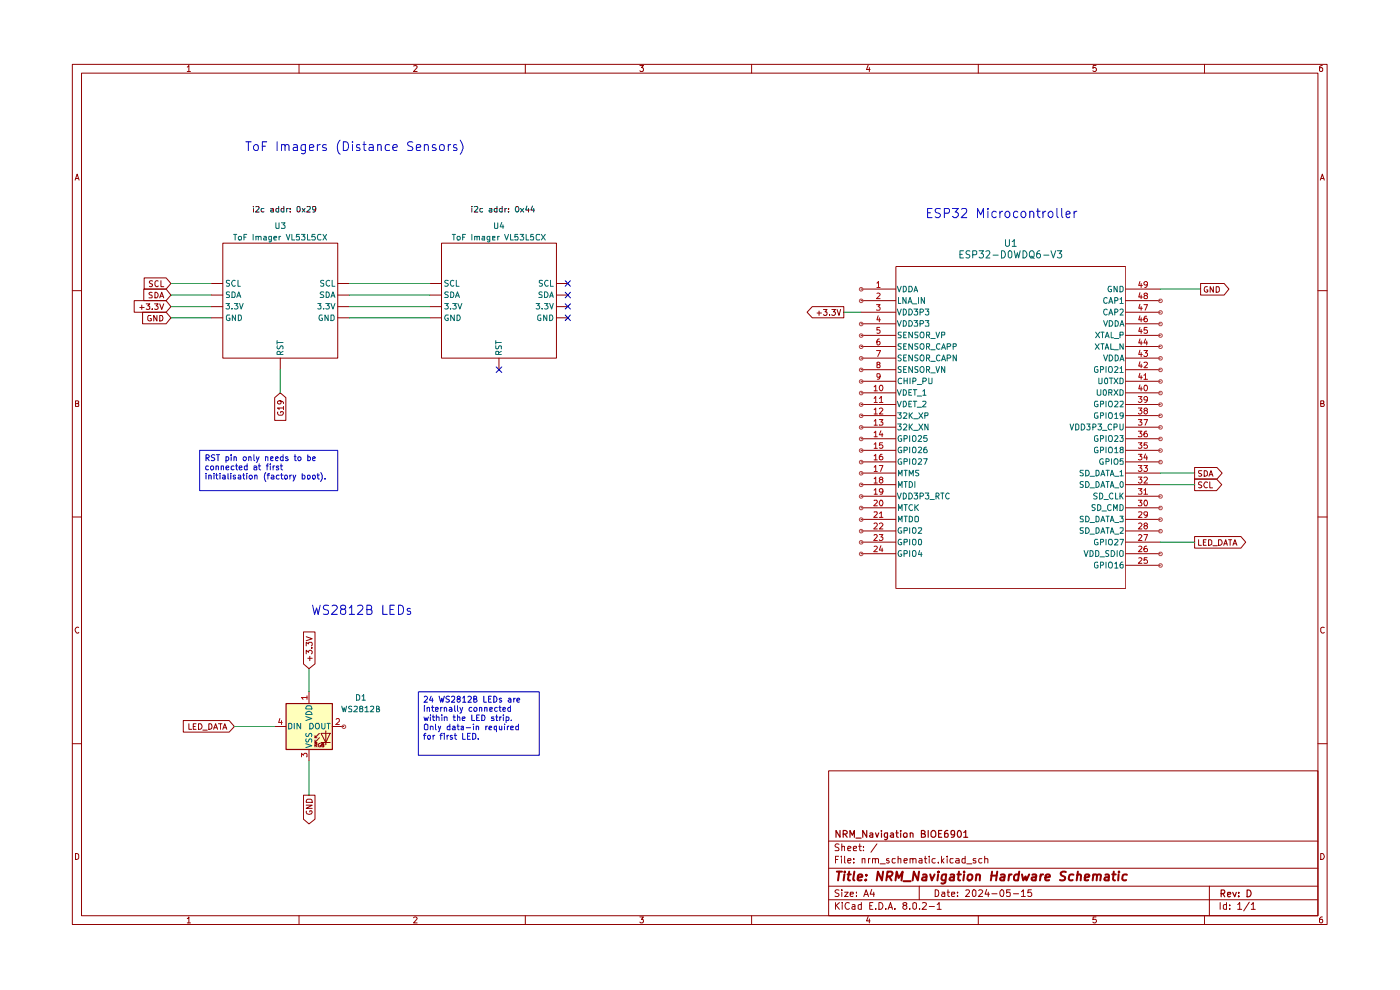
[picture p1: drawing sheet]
<svg xmlns="http://www.w3.org/2000/svg" width="297mm" height="210mm" viewBox="0 0 297 210" stroke-linecap="round" stroke-linejoin="round" font-family="sans-serif">
<g fill="none" stroke="#910000" stroke-width=".21">
<path d="M15.3 13.7h266.2v182.4h-266.2zM17.3 15.5h262.3v178.7h-262.3zM39.7 14.2l.4-.3v1.3M39.7 15.2h.7M63.4 13.7v1.8M87.7 14l.5-.1 .3 .3-.8 1h.8M111.4 13.7v1.8M135.7 13.9h.8l-.4 .4 .4 .3-.1 .5-.5 .1-.2-.2M159.4 13.7v1.8M184.2 13.8l-.4 1h.8M184.4 14.3v.9M207.5 13.7v1.8"/>
<path d="M232.5 13.9h-.6l-.1 .6 .5-.2 .3 .3v.3l-.3 .3-.5-.2M255.5 13.7v1.8M280.5 13.9l-.6 .3v.8l.3 .2 .3-.1v-.7l-.3-.1-.3 .3M15.9 38.2l.5-1.3 .4 1.3M16 37.9h.6M280.1 38.2l.4-1.3 .4 1.3M280.3 37.9h.6M15.3 61.7h2M279.6 61.7h1.9M16 85.6h.4l.3-.2-.2-.4h-.5v1.2h.6l.1-.5-.3-.1M280.2 85.6l.6-.1v-.5h-.6v1.2l.7-.1v-.3l-.3-.2M15.3 109.7h2"/>
<path d="M279.6 109.7h1.9M16.7 133.1a.58 .58 0 0 0-.8 .6 .58 .58 0 0 0 .8 .5v-.1M280.9 133.1a.46 .46 0 0 0-.7 .2v.7l.2 .2 .3 .1 .2-.2M15.3 157.8h2M279.6 157.8h1.9M175.8 163.5h103.8v30.7h-103.8zM175.8 178.4h103.8M178 179.1l-.6-.1-.2 .2v.4l.5 .2 .3 .4-.2 .2h-.7M178.6 179.7l.2-.2 .4 .1v.8M178.6 179v1.4M182.1 179.5h.6M182.4 179v1.3l.1 .1h.2"/>
<path d="M183.2 179.6v.1M186 179l-1.2 1.8M16 181a.52 .52 0 0 1 .7 .4v.6a.52 .52 0 0 1-.7 .3zM39.7 194.8l.4-.3v1.3M39.7 195.8h.7M63.4 194.2v1.9M87.7 194.7l.5-.2 .3 .3-.8 1h.8M111.4 194.2v1.9M135.7 194.5h.8l-.4 .5h.3v.7l-.5 .1-.2-.2M159.4 194.2v1.9M175.8 190.9h103.8M175.8 188h103.8"/>
<path d="M175.8 184.2h103.8M177.2 191.5v1.4M177.2 182.3h.5M177.4 192l.7 .9M177.9 181.6h-.7v1.5M178 188.8l-.6-.1-.3 .3 .3 .4 .5 .2 .1 .3-.3 .3-.6-.1M178.1 191.5l-.9 .7M178.5 181.6v.2M178.5 182.1v1M178.6 188.7v.2M178.6 189.3v.9M178.7 191.5h.1"/>
<path d="M178.7 191.9v1M179.2 189.3h.7l-.7 .9h.7M179.2 181.6v1.4l.1 .1M179.9 182.6l.6-.1-.1-.4h-.5v.2v.6l.1 .2 .4-.1M179.9 180l.6-.1-.1-.3-.4-.1-.1 .2v.7h.5M180.2 191.5a.67 .67 0 0 0-.9 .6 .67 .67 0 0 0 .8 .7l.1-.1M180.4 189.7l.6-.1v-.3h-.6v.1v.6l.2 .2 .4-.1M180.8 192h.6v.9M181 180l.7-.1v-.3l-.4-.1-.3 .2 .1 .7h.6M181.1 182.9v.2M181.1 182.1v.2M181.4 192.2l-.6 .2-.1 .2 .3 .3 .4-.1"/>
<path d="M181.7 190v.2M181.7 189.3v.1M182.7 192l-.4-.1-.2 .1v.7l.2 .2 .4-.1M182.7 191.5v1.4M182.9 182.2l.6-.1v1M182.9 182.1v1M183.2 180.4h.1M183.2 190.2l.5-1.5 .6 1.5M183.4 189.8h.7M184.2 194.4l-.4 .9h.8M184.3 182.1v1M184.4 194.9v.9"/>
<path d="M184.5 192.1h.4M184.6 182.1h-.3v.3M184.9 188.7l-.3 1h.9M185.1 182.2l.6-.1v1M185.1 182.1v1M185.2 191.5h-.7v1.4h.7M185.4 189.3v.9M185.7 182.3l.1-.2h.5l.1 1M185.8 192.7v.2M186.5 191.5a.73 .73 0 0 1 .8 .7 .73 .73 0 0 1-.8 .7zM186.7 183.2h1.1M187.9 192.7v.2"/>
<path d="M188.4 192.9l.5-1.4 .4 1.4M188.6 182.1h-.4l-.1 .3 .1 .2h.3l.2 .3-.2 .2-.4-.1M188.6 192.5h.7M189.8 192.7v.2M189.9 182.1h-.6v.3v.6h.6M190.5 182.2l.6-.1v1M190.5 181.6v1.5M191.8 182.6l.7-.1-.1-.4h-.5l-.1 .2v.6l.2 .2 .4-.1M191.9 192l-.4-.2a.43 .43 0 0 1 .5-.4 .43 .43 0 0 1 .4 .4l-.9 .5v.3l.4 .3h.2l.3-.3v-.3l-.3-.3M193 192.7v.2M193.1 182.2l.6-.1v1M193.1 182.1v1"/>
<path d="M193.7 182.3v-.2h.5l.1 1M193.7 191.5h.4l.3 .2v.9l-.3 .3-.4-.3zM195 182.1h.5l.1 1M195 188v2.9M195.1 192.7v.2M195.6 182.5l-.6 .1-.1 .1 .2 .4 .5-.1M195.7 191.5h.7l.1 .4-.9 1h.9M196.1 182.1h.5M196.3 181.6v1.3l.3 .2M197.1 181.6v.2M197.1 192.3h1.1M197.1 182.1v1"/>
<path d="M198.4 188.7l.7 .2v1.1l-.4 .2h-.3zM198.4 182.1h-.5l-.2 .3v.4l.3 .3 .4-.1M198.8 191.9l.4-.4v1.4M198.8 192.9h.9M199.1 182.9v.2M199.7 181.6v1.5M199.8 189.3h.5l.1 .9M199.8 182.6l.5 .5M200.3 182.1l-.6 .5M200.4 189.6h-.5l-.2 .2 .2 .4 .5-.1M200.9 181.6v.2M200.9 189.3h.5"/>
<path d="M200.9 182.1v1M201.1 188.7v1.3l.3 .2M201.9 189.7l.6-.1v-.3h-.5l-.1 .1v.6l.1 .2 .5-.1M202.2 182.1h-.6l-.1 .3 .1 .6h.6M202.8 182.1h.6l.1 1M203.1 190v.2M203.1 189.3v.1M203.5 182.5l-.7 .1-.1 .1 .3 .4 .5-.1M204.7 182.1h-.5l-.1 .3 .1 .6h.5M204.7 181.6v1.5M204.9 188.9l.2-.2h.3l.3 .5-.9 1h.9M205.1 183.2h1.1"/>
<path d="M206.4 188.9l.3-.2 .3 .3v.9l-.3 .3a.82 .82 0 0 1-.3-1.3zM207 182.1h-.5l-.1 .2 .1 .3h.5v.4h-.6M207.5 194.2v1.9M207.6 188.9l.2-.2h.3l.4 .5-1 1h1M208.3 182.1h-.5l-.2 .3v.4l.3 .3 .4-.1M208.9 182.2l.6-.1 .1 1M208.9 181.6v1.5M209.3 188.7l-.3 1h.9M209.7 189.3v.9M210.4 189.6h1.1M212.2 189l.3-.3a.8 .8 0 0 1 .5 .8 .8 .8 0 0 1-.5 .7 .77 .77 0 0 1-.3-1.2zM214.3 188.7h-.7v.7l.1-.1 .6 .1-.1 .7-.5 .1-.1-.2"/>
<path d="M215 189.6h1.1M216.7 189.2l.4-.5v1.5M216.7 190.2h.8M218.8 188.7h-.7l-.1 .7 .6-.1 .3 .3v.3l-.3 .3-.6-.2M232.5 194.5h-.6l-.1 .6 .6-.1 .2 .5-.3 .3-.5-.2M255.5 194.2v1.9M256.6 188v6.2M258.8 191.5v1.4M260.2 192l-.4-.1-.3 .1v.7l.3 .2 .4-.1M260.2 191.5v1.4M260.9 192.7v.2M260.9 192v.1"/>
<path d="M262.6 191.9l.4-.4v1.4M262.6 192.9h.8M265 191.4l-1.2 1.8M265.5 191.9l.4-.4v1.4M265.5 192.9h.8M280.2 181a.65 .65 0 0 1 .7 .7 .65 .65 0 0 1-.7 .6zM280.5 194.5h-.2l-.4 .3 .1 .9a.43 .43 0 0 0 .6-.1 .43 .43 0 0 0-.1-.6h-.5l-.1 .3"/>
</g>
<g fill="none" stroke="#910000" stroke-width=".25">
<path d="M178.2 176.2v1.4l-.8-1.4v1.4M178.9 176.9l.7-.1 .1-.4-.3-.2h-.5v1.4M179.2 176.9l.5 .7M180.3 177.6v-1.4l.5 1 .4-1v1.4M181.6 177.8h1.1M183.9 176.2v1.4l-.9-1.4v1.4M184.6 176.8h.5v.8M185.1 177l-.6 .3 .2 .3 .4-.1M185.7 176.7l.4 .9 .3-.9M187 176.2v.1M187 176.7v.9M188.3 176.7v1.2l-.3 .2-.3-.1"/>
<path d="M188.3 176.8l-.4-.1-.3 .2 .1 .6h.6M189 176.8l.4-.1 .1 .1v.8M189.5 177l-.6 .3 .2 .3 .4-.1M190.1 176.7h.5M190.2 176.2v1.2l.4 .2M191.1 176.2v.1M191.1 176.7v.9M191.7 176.9a.45 .45 0 0 1 .7-.1v.7l-.2 .1-.5-.1zM193.1 176.8l.2-.1 .4 .1v.8M193.1 176.7v.9M195.5 176.8h.6l.1-.4-.2-.2h-.5v1.4l.7-.1 .1-.3-.3-.4M196.9 176.2v1.4"/>
<path d="M197.8 176.2h.4a.88 .88 0 0 1 .1 1.3l-.5 .1-.2-.2a1.01 1.01 0 0 1 .2-1.2zM199.1 176.8h.5M199.8 176.2h-.7v1.4h.7M201.1 176.2h-.4l-.3 .3v1h.7v-.7h-.5h-.2v.2M202.5 176.8l-.3 .3-.4-.1v-.7l.4-.1 .3 .1v1l-.2 .2-.5 .1M203.3 176.3l.1-.1a.75 .75 0 0 1 .6 .7 .75 .75 0 0 1-.6 .7l-.3-.5zM204.4 176.6l.5-.4v1.4M204.4 177.6h.9M259.1 189.5h.6v-.6l-.6-.1v1.4M259.4 189.5l.4 .7M260.4 189.7l.7-.1-.1-.3h-.5l-.1 .2 .1 .6h.5M261.5 189.3l.4 .9 .4-.9"/>
<path d="M262.8 190.1v.1M262.8 189.3v.2M264.6 188.8a.73 .73 0 0 1 .8 .7 .73 .73 0 0 1-.8 .7z"/>
</g>
<g fill="none" stroke="#910000" stroke-width=".42">
<path d="M177.5 184.9h1.1M178 184.9l-.2 1.9M179.1 185.5l-.1 1.3M179.2 184.9v.2M179.8 185.5h.7M180.1 184.9l-.2 1.6 .4 .3M181.2 184.9l-.2 1.6 .2 .3M182 186.2l.9-.2v-.4a.6 .6 0 0 0-.9 .1v1h.8M183.7 186.6l.1 .1h-.3l.2-.1-.1 .2M183.8 185.6v.1M187.3 184.9l-.2 1.9-.9-1.9-.2 1.9M188.2 185.9h.7l.2-.2 .3-.5-.1-.1-.3-.2h-.7l-.3 1.9"/>
<path d="M188.6 185.9l.5 .9M190 186.8l.2-1.9 .4 1.3 .9-1.3-.3 1.9M191.7 186.9h1.5M195 184.9l-.3 1.9-.8-1.9-.3 1.9M195.8 185.6h.7v1.2M196.6 186l-.9 .2-.1 .3 .2 .3 .7-.1M197.3 185.5l.4 1.3 .6-1.3M199 185.5l-.1 1.3M199.1 184.9l-.2 .1h.3l-.1-.1-.1 .2M200.7 185.5l-.2 1.8-.4 .1-.4-.1M200.7 185.6h-.7l-.3 .8 .3 .4 .6-.1M201.7 185.6h.7l-.1 1.2"/>
<path d="M202.4 186l-.8 .2-.2 .3 .3 .3 .6-.1M203.1 185.5h.8M203.4 184.9l-.1 1.6 .4 .3M204.5 184.9v.2M204.5 185.5l-.1 1.3M205.4 185.7l.3-.2a.46 .46 0 0 1 .6 .4l-.1 .5-.4 .4h-.3l-.3-.4zM207.2 185.7l.2-.2 .4 .1v1.2M207.2 185.5l-.2 1.3M210.3 185.7h1.1M210.5 184.9l-.3 1.9M211.6 184.9l-.3 1.9M212.3 185.6h.8l-.1 1.2"/>
<path d="M213.1 186l-.6 .1-.3 .2 .2 .5 .6-.1M214.1 185.5l-.2 1.3M214.6 185.5l-.3 .1-.3 .3M216.1 185.6l-.6-.1-.4 .4 .1 .8h.8M216.2 184.9l-.2 1.9M216.8 185.5l.3 1.3 .5-.9 .1 .9 .6-1.3M219 185.6h.8l-.1 1.2M219.8 186l-.9 .2a.36 .36 0 0 0 .2 .6l.6-.1M220.8 185.5l-.2 1.3M221.3 185.5l-.3 .1-.3 .3M221.8 186.2l.9-.2v-.4a.6 .6 0 0 0-.9 .1v1h.8M226.1 185a.79 .79 0 0 0-1.1 .2l.1 .5 .9 .4v.3l-.5 .4-.6-.1"/>
<path d="M227.7 185.6h-.7l-.3 .8 .4 .4 .5-.1M228.5 185.7l.3-.2 .5 .1v1.2M228.7 184.9l-.3 1.9M230.1 186.2l.9-.2v-.4l-.6-.1-.2 .2-.1 1h.8M231.9 185.7l.3-.2 .4 .1v1.2M232 185.5l-.2 1.3M232.7 185.7a.47 .47 0 0 1 .5-.2 .47 .47 0 0 1 .4 .2l-.2 1.1M234.5 185.6h.7v1.2M235.3 186l-.9 .2-.1 .3 .2 .3 .7-.1M235.9 185.5h.8M236.3 184.9l-.2 1.6 .4 .3M237.3 185.5l-.1 1.3"/>
<path d="M237.4 184.9v.2M239.1 185.6h-.8l-.2 .8 .3 .4 .5-.1"/>
</g>
<path d="M60.6 149.2h9.9v9.7h-9.9z" fill="#ffb"/>
<g fill="none" stroke="#910000" stroke-width=".21">
<path d="M30.6 58.9h4.6l1.1 1.2-1.1 1.2h-4.6zM32.4 59.6h-.6v.4l.5 .2 .1 .4-.3 .2-.4-.1M33.5 59.6l-.3-.1-.2 .2v.9a.36 .36 0 0 0 .5 .1v-.1M34.1 59.5v1.3h.6M47.3 51.6h24.3v24.4h-24.3zM93.7 51.6h24.3v24.4h-24.3zM190.1 56.5h48.7v68.4h-48.7zM28.5 63.8h6.7l1.1 1.2-1.1 1.2h-6.7zM29.7 65.2h.9M30.1 64.7v.9M30.2 66.2h5l1.1 1.2-1.1 1.3h-5zM30.5 61.3h4.7l1.1 1.3-1.1 1.2h-4.7z"/>
<path d="M31 64.5h.8l-.5 .4 .5 .1v.6h-.8M32 66.9h-.5l-.2 .3v.6a.55 .55 0 0 0 .8 .2v-.4h-.2M32.3 62.1l-.4-.1-.3 .3 .3 .3 .4 .2v.3l-.7 .1M32.3 65.6h.1M32.8 64.5h.7l-.4 .4 .4 .2v.5h-.7M32.9 62a.66 .66 0 0 1 .6 .4 .66 .66 0 0 1-.2 .8h-.4zM33.3 66.9v1.2l-.7-1.2v1.2M33.9 63.2l.4-1.2 .4 1.2M33.9 64.5l.4 1.1 .4-1.1M33.9 66.9h.4a.66 .66 0 0 1 .2 .8 .66 .66 0 0 1-.6 .4zM34 62.8h.6M44.8 65h2.5"/>
<path d="M44.8 67.4h2.5M44.8 60.1h2.5M44.8 62.6h2.5M59.5 76v2.4M71.6 65h2.5M71.6 67.4h2.5M71.6 60.1h2.5M71.6 62.6h2.5M91.2 65h2.5M91.2 67.4h2.5M91.2 60.1h2.5M91.2 62.6h2.5"/>
<path d="M105.9 76v2.4M118 65h2.5M118 67.4h2.5M118 60.1h2.5M118 62.6h2.5M172.3 65h6.7v2.4h-6.7l-1.1-1.2zM173.3 66.4h1M173.8 66v.9M174.7 65.6h.8l-.5 .5h.4l.1 .2-.1 .5-.5 .1-.2-.2M176 66.7v.2M176.5 65.6h.7l-.4 .5 .4 .2v.4l-.2 .2h-.4l-.1-.2M177.6 65.6l.4 1.3 .3-1.3"/>
<path d="M182.6 61.3h7.4M182.6 63.8h7.4M182.6 66.2h7.4M182.6 68.7h7.4M182.6 78.4h7.4M182.6 76h7.4M182.6 73.5h7.4M182.6 71.1h7.4M238.8 61.3h7.3M238.8 63.8h7.3M238.8 66.2h7.3M238.8 68.7h7.3"/>
<path d="M238.8 78.4h7.3M238.8 76h7.3M238.8 73.5h7.3M238.8 71.1h7.3M254.7 60.1h5l1 1.2-1 1.3h-5zM256.1 60.8h-.4a.61 .61 0 0 0-.2 .8 .61 .61 0 0 0 .7 .3v-.4h-.2M257.4 60.8v1.2l-.7-1.2v1.2M258 60.8h.5l.2 .3v.6l-.4 .3h-.3zM58.3 84.3l1.2-1 1.1 1v4.9h-2.3zM58.9 87.4v.3l.3 .4h.6l.3-.4-.1-.4h-.5v.3M59.4 85a.35 .35 0 0 1 .2 .4 .35 .35 0 0 1-.2 .3l-.5-.1v-.3a.72 .72 0 0 1 .7-.3 .72 .72 0 0 1 .5 .6M60.1 86.5h-1.2l.3 .2v.2"/>
<path d="M60.1 86.2v.7M182.6 83.3h7.4M182.6 85.8h7.4M182.6 88.2h7.4M182.6 90.6h7.4M182.6 93.1h7.4M182.6 95.5h7.4M182.6 98h7.4M182.6 80.9h7.4M238.8 83.3h7.3M238.8 85.8h7.3M238.8 88.2h7.3"/>
<path d="M238.8 90.6h7.3M238.8 93.1h7.3M238.8 95.5h7.3M238.8 98h7.3M238.8 80.9h7.3M253.4 99.2h4.8l1.1 1.2-1.1 1.2h-4.8zM255 99.8l-.7 .1v.4l.7 .4-.3 .3-.4-.1M255.5 99.8h.4l.2 .3v.7l-.4 .2h-.2zM182.6 115h7.4M182.6 100.4h7.4M182.6 102.8h7.4M182.6 105.3h7.4"/>
<path d="M182.6 107.7h7.4M182.6 110.2h7.4M182.6 112.6h7.4M182.6 117.5h7.4M238.8 115h7.3M238.8 100.4h7.3M238.8 102.8h7.3M238.8 105.3h7.3M238.8 107.7h7.3M238.8 110.2h7.3M238.8 112.6h7.3M238.8 117.5h7.3"/>
<path d="M238.8 119.9h7.3M253.4 101.6h4.7l1.1 1.2-1.1 1.3h-4.7zM253.4 113.8h9.8l1.1 1.2-1.1 1.3h-9.8zM254.3 114.5v1.2h.6M255 102.3l-.6-.1-.1 .2v.3a.57 .57 0 0 1 .6 .7h-.6M255.3 115h.4M255.9 114.5h-.6v1.2h.6M256.1 102.4l-.2-.2a.61 .61 0 0 0-.5 .7 .61 .61 0 0 0 .7 .5M256.4 114.5h.4l.3 .2v.7l-.5 .3h-.2zM256.5 101l.4-1.2 .4 1.2M256.6 102.2v1.3h.6M256.6 100.7h.6"/>
<path d="M257.3 115.8h1M258.5 114.5h.5a.66 .66 0 0 1 .2 .8 .66 .66 0 0 1-.7 .4zM259.6 115.7l.4-1.2 .4 1.2M259.7 115.3h.6M260.6 114.5h.7M261 114.5v1.2M261.6 115.7l.4-1.2 .4 1.2M261.6 115.3h.6M64.4 134h2.4v6.8l-1.2 1-1.2-1zM65 138.7v-.8l.5 .5 .1-.4 .4-.1 .2 .3v.3l-.1 .2M65 137v-.8l.5 .4 .1-.4h.5l.1 .2v.4l-.1 .2M65 135.1l1.2 .4-1.2 .4"/>
<path d="M65.3 139.6h.9M65.7 139.2v.9M66.1 137.4h.1M38.9 152.8h9.7l1.1 1.3-1.1 1.2h-9.7zM40.1 153.5v1.2h.6M41 154.1h.4M41.6 153.5h-.6v1.2h.6M42.1 153.5h.5a.66 .66 0 0 1 .2 .8 .66 .66 0 0 1-.7 .4zM43 154.9h1M44.3 153.5h.4a.66 .66 0 0 1 .3 .8 .66 .66 0 0 1-.7 .4zM45.3 154.7l.4-1.2 .5 1.2M45.4 154.4h.6"/>
<path d="M46.3 153.5h.8M46.8 153.5v1.2M47.3 154.7l.4-1.2 .4 1.2M47.4 154.4h.6M58.3 154.1h2.3M65.6 146.7v2.5M65.6 158.9v2.5M66.8 158.1l.4-.1v-.2l-.4-.1v.7M66.8 157.5h.4M66.8 156.5h.4M67 158.1l.2 .3M67.8 156.5l-1 1v-.5"/>
<path d="M67.8 155.6l-1 .9v-.4M67.9 157.8a.37 .37 0 0 0-.4 .2 .37 .37 0 0 0 .2 .4l.3-.1v-.2h-.2M68.1 155.6h1.9l-.9 1.9zM68.1 157.5h1.9M68.3 158h.4v-.2l-.4-.1v.7h.4v-.3l-.2-.1M69.1 155v3M70.5 154.1h2.4M64.4 168.7h2.4v5.1l-1.2 1-1.2-1zM65 170.8h1.2l-1.2 .7h1.2M65 172.1a.64 .64 0 0 0 .6 .7 .64 .64 0 0 0 .6-.6l-.1-.2h-.4v.2M65 169.7l.3-.2h.6a.52 .52 0 0 1 .3 .7h-1.2z"/>
</g>
<path d="M60.7 149.2h9.8v9.8h-9.8z" fill="none" stroke="#910000" stroke-width=".25"/>
<g fill="none" stroke="#006665" stroke-width=".21">
<path d="M48.7 59.5h-.7v.5l.6 .1 .1 .2-.1 .3h-.6M49.6 49.7h.6M49.9 59.5h-.2a.64 .64 0 0 0-.6 .6 .64 .64 0 0 0 .6 .6l.2-.1M49.9 49.7v1.2M50.5 59.5v1.2h.5M50.6 50.3l.1-.2h.5v.8h-.5zM51.8 50.3h.4M52.3 49.7h-.5v1.2M53.7 49.7v1.2M54.3 50.2l.5-.1v.8M54.3 50.1v.8M54.8 50.3l.1-.2h.4l.1 .8"/>
<path d="M56 50.1h.4l.1 .2v.6h-.5v-.4l.5-.1M57.6 50.9h-.5v-.8h.5v1l-.3 .2-.2-.1M58.1 50.5l.6-.1-.1-.3h-.4l-.1 .2 .1 .6h.4M58.5 47.3l.1 1.1h.6v-1.1M59.2 50.1v.8M59.5 50.1h-.2l-.1 .2M59.7 47.3h.8l-.5 .4 .5 .2v.4l-.2 .1h-.6M60.7 49.7l.5 1.2 .3-1.2M61.9 49.7v1.2h.6M63.5 49.7h-.6l-.1 .6 .2-.2h.4l.1 .2v.5h-.7M63.9 49.7h.8l-.4 .4 .4 .3-.1 .5-.7-.1M65.2 49.7v1.2h.6"/>
<path d="M66.8 49.7h-.6l-.1 .6 .2-.2h.4l.2 .3-.1 .4h-.7M68.1 49.8l-.1-.1a.66 .66 0 0 0-.6 .5 .66 .66 0 0 0 .2 .7l.5-.1M68.5 49.7l.8 1.2M68.7 59.5h-.4l-.3 .2 .1 .3 .6 .2v.4l-.2 .1-.5-.1M69.3 49.7l-.8 1.2M70 59.5h-.4l-.4 .3v.6l.2 .2 .3 .1 .3-.1M70.5 59.5v1.2h.6M95.1 59.5h-.7v.5l.5 .1 .2 .4-.3 .2-.5-.1M95.9 49.7h.7M96.3 59.5h-.3a.6 .6 0 0 0-.5 .6 .6 .6 0 0 0 .7 .5h.1M96.3 49.7v1.2M96.8 59.5v1.2h.6"/>
<path d="M97 50.1h.5l.1 .2-.1 .6h-.5zM98.1 50.3h.5M98.7 49.7h-.6v1.2M100.1 49.7v1.2M100.7 50.2l.4-.1 .1 .8M100.7 50.1v.8M101.2 50.3l.1-.2h.4v.8M102.3 50.1h.5v.8h-.5v-.4l.5-.1M103.9 50.9l-.5-.1-.1-.5 .2-.2h.4v1.1h-.5M104.5 50.5l.5-.1v-.3h-.5v.8h.5M104.9 47.3l.1 1.1h.5l.1-1.1M105.6 50.1v.8"/>
<path d="M105.9 50.1h-.2l-.1 .2M106.4 47.2l-.3 .9h.8M106.7 47.7v.7M107 49.7l.5 1.2 .4-1.2M108.3 49.7v1.2h.6M109.8 49.7h-.6v.5a.45 .45 0 0 1 .6 .1 .45 .45 0 0 1 0 .6l-.6-.1M110.3 49.7h.8l-.4 .4 .4 .3-.1 .4h-.7M111.6 49.7v1.2h.6M113.1 49.7h-.5l-.1 .6 .2-.2 .4 .1v.7l-.6-.1M114.5 49.8l-.6-.1-.2 .3v.7l.2 .2 .6-.1M114.8 49.7l.9 1.2M115.1 59.5h-.7v.5l.6 .1 .1 .2-.1 .3h-.6"/>
<path d="M115.7 49.7l-.9 1.2M116.3 59.5h-.2a.64 .64 0 0 0-.6 .6 .64 .64 0 0 0 .6 .6l.2-.1M116.8 59.5v1.2h.6M203.6 54h.6M204.4 53.2h-.8v1.5h.8M205.8 53.3l-.6-.1-.2 .2v.4l.6 .2 .2 .4-.3 .3-.6-.1M206.4 54h.7l.1-.6-.3-.2h-.5v1.5M207.7 53.2h.9l-.5 .6h.3l.2 .2v.5l-.2 .2-.7-.2M209.1 53.4l.6-.2 .3 .3-.1 .4-.8 .8h.9M210.7 54.1h1.1M212.4 53.2a.77 .77 0 0 1 .9 .8 .77 .77 0 0 1-.9 .7zM213.3 50.8v1.2l.3 .3h.3l.2-.3v-1.2"/>
<path d="M214 53.4l.3-.2 .4 .3v.9l-.4 .3-.4-.3zM214.7 51.2l.5-.4v1.5M214.7 52.3h.9M215.2 53.2l.3 1.5 .3-1.1 .3 1.1 .3-1.5M217 53.2a.77 .77 0 0 1 .9 .8 .77 .77 0 0 1-.9 .7zM218.6 54.4h.4l.4 .4M218.7 53.2h.4a.97 .97 0 0 1 0 1.5h-.4a.97 .97 0 0 1 0-1.5zM220.6 53.2a.85 .85 0 0 0-.7 .6 .85 .85 0 0 0 .3 .9l.5-.2v-.5l-.2-.2-.6 .2M221.4 54.1h1.1M222.9 53.2l.6 1.5 .5-1.5M224.3 53.2h.9l-.5 .6h.3l.2 .2-.1 .5-.1 .2-.7-.2M47.9 64.4h.8l-.4 .4 .3 .1v.6h-.7"/>
<path d="M48.7 66.8h-.5l-.2 .3v.7a.55 .55 0 0 0 .8 .1v-.4h-.3M48.7 62h-.7v.3l.7 .5-.1 .3h-.6M49.2 65.5v.1M49.2 61.9h.4l.3 .3v.6l-.2 .3h-.5zM49.7 64.4h.8l-.4 .4 .4 .2-.1 .5h-.7M50 66.8v1.2l-.7-1.2v1.2M50.2 63.1l.5-1.2 .4 1.2M50.4 62.8h.6M50.6 66.8h.4a.66 .66 0 0 1 .2 .8 .66 .66 0 0 1-.6 .4zM50.8 64.4l.4 1.2 .4-1.2M58.8 72.2v.8M58.8 72.7h1.2"/>
<path d="M58.9 73.3v.6h.4l.2-.5 .3-.1 .2 .3v.4M59.5 75.2v-.5l-.2-.2h-.4l-.1 .2v.5h1.2M60 74.5l-.5 .4M67.4 64.4h.7l-.3 .4 .3 .2v.5h-.7M68.3 66.8h-.4a.61 .61 0 0 0-.2 .8 .61 .61 0 0 0 .7 .3v-.4h-.2M68.7 65.5v.1M68.7 62h-.7l-.1 .3 .3 .2h.2l.3 .4-.2 .2h-.6M69.1 64.4h.8l-.5 .4 .4 .1v.6h-.7M69.2 61.9a.66 .66 0 0 1 .6 .4 .66 .66 0 0 1-.2 .8h-.4zM69.6 66.8v1.2l-.7-1.2v1.2M70.2 64.4l.4 1.2 .5-1.2M70.2 66.8h.5l.2 .3v.7l-.4 .2h-.3z"/>
<path d="M70.2 63.1l.4-1.2 .5 1.2M70.4 62.8h.5M94.3 64.4h.8l-.4 .4 .4 .2-.1 .5h-.7M95.1 66.8h-.5a.61 .61 0 0 0-.2 .8 .61 .61 0 0 0 .7 .3v-.4h-.3M95.1 62h-.7l-.1 .3 .3 .2h.2l.3 .4-.2 .2h-.6M95.6 65.5v.1M95.6 61.9a.66 .66 0 0 1 .7 .4 .66 .66 0 0 1-.3 .8h-.4zM96 64.4h.8l-.4 .4 .3 .1v.6h-.7M96.4 66.8v1.2l-.8-1.2v1.2M96.6 63.1l.4-1.2 .5 1.2M96.7 62.8h.6M97 66.8h.4a.66 .66 0 0 1 .2 .8 .66 .66 0 0 1-.6 .4z"/>
<path d="M97.1 64.4l.5 1.2 .4-1.2M105.2 73.3v.6a.47 .47 0 0 0 .5 0 .47 .47 0 0 0 .2-.5h.5v.6M105.2 72.7h1.2M105.2 72.2v.8M105.8 75.2v-.6l-.5-.1-.1 .7h1.2M106.4 74.5l-.6 .4M113.7 64.4h.8l-.4 .4 .3 .1v.6h-.7M114.7 66.8h-.5l-.1 .3v.7a.45 .45 0 0 0 .6 .1v-.4h-.1M115 65.5v.1M115 62l-.4-.1-.3 .3 .1 .2 .6 .3v.3l-.7 .1M115.5 64.4h.8l-.5 .4 .5 .2-.1 .5h-.7M115.5 61.9a.66 .66 0 0 1 .7 .4 .66 .66 0 0 1-.2 .8h-.5z"/>
<path d="M116 66.8v1.2l-.7-1.2v1.2M116.6 64.4l.4 1.2 .4-1.2M116.6 66.8h.4a.66 .66 0 0 1 .3 .8 .66 .66 0 0 1-.7 .4zM116.6 63.1l.4-1.2 .4 1.2M116.7 62.8h.6M190.4 60.7l.4 1.2 .4-1.2M190.4 65.6l.4 1.2 .4-1.2M190.4 68l.4 1.2 .4-1.2M190.6 63.1v1.3h.5M191.2 70.5h-.6a.47 .47 0 0 0 .1 .5 .47 .47 0 0 0 .4 .1v.5h-.6M191.2 72.9h-.6v.5l.5 .2 .1 .2-.3 .3-.4-.1M191.2 75.4h-.6v.5l.5 .2 .1 .2-.3 .3-.4-.1"/>
<path d="M191.2 77.8h-.6v.5l.5 .1 .1 .4-.3 .2-.4-.1M191.6 60.7h.4a.66 .66 0 0 1 .3 .8 .66 .66 0 0 1-.7 .4zM191.6 65.6a.64 .64 0 0 1 .7 .6 .64 .64 0 0 1-.7 .6zM191.6 68a.66 .66 0 0 1 .7 .4 .66 .66 0 0 1-.3 .8h-.4zM191.7 71.1h.4M191.7 73.4h.4M191.7 75.9h.4M191.7 78.3h.4M192.2 63.1v1.3l-.7-1.3v1.3M192.3 70.5h-.6v1.1h.6M192.3 72.9h-.6v1.2h.6M192.3 75.3h-.6v1.3h.6"/>
<path d="M192.3 77.7h-.6v1.3h.6M192.6 64.4l.5-1.3 .4 1.3M192.8 60.7h.5a.66 .66 0 0 1 .2 .8 .66 .66 0 0 1-.7 .4zM192.8 65.6a.65 .65 0 0 1 .8 .6 .65 .65 0 0 1-.8 .6zM192.8 68a.66 .66 0 0 1 .7 .4 .66 .66 0 0 1-.2 .8h-.5zM192.8 64h.5M193.6 70.5v1.1l-.8-1.1v1.1M193.6 72.9v1.2l-.8-1.2v1.2M193.6 75.3v1.3l-.8-1.3v1.3M193.6 77.7v1.3l-.8-1.3v1.3M193.6 64.5h.9M193.9 61.9l.3-1.2 .5 1.2"/>
<path d="M193.9 65.6h.8l-.5 .5h.5v.6l-.2 .1h-.4l-.2-.1M193.9 68h.8l-.5 .4 .5 .2v.5h-.8M194 61.6h.6M194.8 70.5h-.7v.4l.7 .4-.1 .3h-.6M194.8 72.9l-.7 .1v.3l.7 .5-.3 .3-.4-.1M194.8 75.4l-.6-.1-.1 .2v.3l.7 .4-.3 .4-.4-.1M194.8 77.8l-.6-.1-.1 .2v.4l.6 .1 .1 .3-.3 .3-.4-.1M194.8 63.1v1.3M195.2 66.2h.5l.2-.4-.2-.2h-.5v1.2M195.2 68.7h.5l.2-.3v-.3l-.7-.1v1.2M195.3 70.6l.1-.1h.5l.1 .4-.1 .7h-.5a.82 .82 0 0 1-.1-1zM195.3 75.5l.5-.2a.86 .86 0 0 1 0 1.3l-.4-.1a.74 .74 0 0 1-.1-1z"/>
<path d="M195.3 77.9l.5-.2a.86 .86 0 0 1 0 1.3l-.4-.1a.74 .74 0 0 1-.1-1zM196.1 63.1v1.3l-.7-1.3v1.3M196.3 65.6h.7l-.3 .5h.3v.6l-.1 .1-.6-.1M196.3 68h.7l-.3 .4 .3 .2v.5h-.7M196.5 71.1h.6l.1-.6h-.7v1.1M196.5 73.5l.7-.1v-.4l-.7-.1v1.2M196.5 76l.7-.1v-.4l-.2-.2h-.5v1.3M196.5 78.4h.5l.2-.1v-.4l-.2-.2h-.5v1.3M196.9 71.1l.3 .5M196.9 73.5l.3 .6M196.9 76l.3 .6M196.9 78.4l.3 .6"/>
<path d="M197.5 74.2h.9M197.5 71.8h.9M197.5 76.6h.9M197.5 79.1h.9M198.6 70.5l.3 1.1 .4-1.1M198.6 77.7l.3 1.3 .4-1.3M199.4 73l-.5-.1a.61 .61 0 0 0-.3 .8 .61 .61 0 0 0 .8 .3M199.4 75.5l-.2-.2a.65 .65 0 0 0-.6 .6 .65 .65 0 0 0 .6 .7l.2-.2M199.7 71.1h.6l.1-.6h-.7v1.1M199.7 74.1l.5-1.2 .4 1.2M199.7 76.6l.5-1.3 .4 1.3M199.8 76.2h.6"/>
<path d="M199.8 73.8h.6M200.4 77.7v1.3l-.7-1.3v1.3M200.9 73.5l.7-.1 .1-.3-.2-.2h-.6v1.2M200.9 76l.7-.1 .1-.4-.3-.2h-.5v1.3M202.2 73.5l.6-.1v-.5h-.6v1.2M202.9 75.3v1.3l-.7-1.3v1.3M232.3 72.9l.9 1.2M232.4 70.5l.9 1.1M232.9 77.8h-.6l-.1 .3v.6l.1 .2 .4 .1 .2-.2v-.4h-.2M233.2 72.9l-.9 1.2M233.3 70.5l-.9 1.1M233.4 78.4l.6-.1v-.5l-.6-.1v1.3"/>
<path d="M233.5 72.9h.7M233.5 70.5h.7M233.9 70.5v1.1M233.9 72.9v1.2M234.1 75.3l.4 1.3 .5-1.3M234.1 68l.4 1.2 .5-1.2M234.5 74.1l.3-1.2 .4 1.2M234.5 71.6l.4-1.1 .4 1.1M234.5 73.8h.6M234.6 77.7v1.3M234.6 71.3h.5M234.9 65.7l-.3-.1a.6 .6 0 0 0-.5 .6 .6 .6 0 0 0 .7 .5h.1"/>
<path d="M234.9 63.3l-.3-.2a.65 .65 0 0 0-.5 .6 .65 .65 0 0 0 .5 .7l.3-.2M235.2 77.9l.5-.2a.86 .86 0 0 1 0 1.3 .46 .46 0 0 1-.6-.4zM235.2 66.8l.4-1.2 .5 1.2M235.2 64.4l.4-1.3 .5 1.3M235.3 75.3a.65 .65 0 0 1 .8 .6 .65 .65 0 0 1-.8 .7zM235.3 68a.66 .66 0 0 1 .7 .4 .66 .66 0 0 1-.2 .8h-.5zM235.3 64h.6M235.3 66.4h.6M235.6 72.9v1.2h.6M235.7 70.5v1.1h.5M235.7 60.7h-.4a.67 .67 0 0 0-.2 .7 .67 .67 0 0 0 .5 .5l.2-.1v-.4h-.2M236.3 74.2h1"/>
<path d="M236.4 71.8h.9M236.5 77.9l.4-.2 .3 .4-.8 .9h.8M236.5 66.2h.4l.3-.4-.3-.2h-.4v1.2M236.5 63.8l.6-.1 .1-.3-.3-.3h-.4v1.3M236.6 75.3a.64 .64 0 0 1 .7 .6 .64 .64 0 0 1-.7 .7zM236.6 68a.66 .66 0 0 1 .6 .4 .66 .66 0 0 1-.2 .8h-.4zM237 60.7v1.2l-.7-1.2v1.2M237.6 78.1h.2l.1-.4v1.3M237.6 76.6l.4-1.3 .4 1.3M237.6 71.1h.6l.1-.6h-.7v1.1M237.6 69.2l.4-1.2 .4 1.2M237.6 65.7l.2-.1h.3l.2 .1v.4l-.7 .7h.7"/>
<path d="M237.6 63.4h.2l.1-.3v1.3M237.6 60.7h.5l.2 .3v.6l-.4 .3h-.3zM237.6 79h.7M237.6 64.4h.7M237.8 76.2h.5M237.8 68.9h.5M238.3 72.9v1.2l-.7-1.2v1.2M190.4 82.7l.4 1.1 .4-1.1M190.4 85.1l.4 1.2 .4-1.2M190.4 87.6h.8l-.4 .4 .4 .2-.1 .5h-.7M190.4 89.9h.8l-.4 .5 .4 .3-.1 .4-.5 .1-.2-.2M191.2 92.5l-.1-.1a.64 .64 0 0 0-.6 .6 .64 .64 0 0 0 .5 .7l.3-.2v-.4h-.3"/>
<path d="M191.2 94.9l-.1-.1a.66 .66 0 0 0-.6 .5 .66 .66 0 0 0 .3 .7l.5-.1v-.4h-.3M191.2 97.4l-.1-.1a.66 .66 0 0 0-.6 .5 .66 .66 0 0 0 .3 .7l.5-.1v-.4h-.3M191.3 80.3l-.3-.1a.67 .67 0 0 0-.5 .5 .67 .67 0 0 0 .3 .7l.5-.1M191.6 82.7a.66 .66 0 0 1 .7 .4 .66 .66 0 0 1-.3 .7h-.4zM191.6 85.1h.4a.66 .66 0 0 1 .3 .8 .66 .66 0 0 1-.7 .4zM191.7 87.7l.5-.1 .2 .3-.8 .9h.8M191.7 90.1l.4-.2 .3 .4-.8 .9h.8M191.8 93.1l.6-.1 .1-.4-.7-.2v1.3M191.8 95.5l.6-.1 .1-.5-.7-.1v1.2M191.8 97.9h.6l.1-.5-.7-.1v1.2M191.8 99.8h.7M191.8 80.2v1.2"/>
<path d="M191.8 80.8h.7M192.1 99.8v1.1M192.5 80.2v1.2M192.8 83.2h.4M192.8 85.7h.4M192.9 87.6v1.2M192.9 89.9v1.3M193 92.4v1.3M193 94.8v1.2M193 97.3v1.2M193.1 88.1l.5 .7M193.1 90.5l.5 .7"/>
<path d="M193.1 80.2v1.2M193.4 82.7h-.6v1.1h.6M193.4 85.1h-.6v1.2h.6M193.6 92.6l.5-.2a.86 .86 0 0 1 0 1.3l-.5-.2zM193.6 95l.5-.2a.86 .86 0 0 1 .1 1.2h-.5l-.1-.1zM193.6 97.5l.5-.2a.86 .86 0 0 1 .1 1.2h-.5l-.1-.2zM193.6 87.6l-.7 .6M193.6 89.9l-.7 .8M193.7 80.9l.5-.1v-.5l-.5-.1v1.2M193.7 82.7h.8M193.7 85.1h.8M193.8 88.8h1"/>
<path d="M193.8 91.3h1M194.1 82.7v1.1M194.1 85.1v1.2M194.6 84h.9M194.6 86.4h.9M194.6 81.6h.9M194.8 92.6l.5-.2 .2 .3-.7 1h.7M194.8 94.9l.5-.1 .2 .4-.7 .8h.7M194.8 97.4l.5-.1 .2 .3-.7 .9h.7M194.9 99.8h-.7v.4l.7 .4-.2 .3h-.5M194.9 87.6l.9 1.2M194.9 89.9l.9 1.3"/>
<path d="M195.8 83l.3-.3v1.1M195.8 85.2l.5-.1 .1 .3-.7 .9h.7M195.8 80.9h.5l.2-.3-.1-.3-.6-.1v1.2M195.8 83.8h.6M195.8 87.6l-.9 1.2M195.8 89.9l-.9 1.3M195.9 97.3h.8l-.5 1.2M196.2 88.2l.7-.1v-.4l-.7-.1v1.2M196.5 94.8l-.4 .1a.94 .94 0 0 0 0 1.1h.4l.2-.1v-.4l-.3-.2h-.2l-.3 .2M196.6 92.4h-.6l-.1 .6 .6-.1 .2 .2v.3l-.3 .3h-.3l-.2-.2M196.9 89.9v1.3l-.7-1.3v1.3M197 80.2l.1 1.2h.5l.1-.2v-1"/>
<path d="M227 89.9l.4 1.3 .4-1.3M228.2 89.9l.5 .1 .2 .3v.6l-.4 .3h-.3zM229.4 89.9a.65 .65 0 0 1 .7 .7 .65 .65 0 0 1-.7 .6zM229.8 99.8h-.6l-.1 .1 .1 .4 .6 .2v.4h-.7M230.3 99.8h.5a.66 .66 0 0 1 .2 .8 .66 .66 0 0 1-.7 .3zM230.6 89.9h.6l-.3 .5 .3 .1v.5l-.1 .2h-.4l-.1-.2M231.8 90.6l.6-.1 .1-.3-.2-.3h-.5v1.3M232.5 99.8h.4a.66 .66 0 0 1 .3 .7 .66 .66 0 0 1-.7 .4zM232.8 82.7v1l.1 .1h.5l.1-.1v-1M232.9 94.9a.46 .46 0 0 0-.7 .2v.7l.1 .2 .6-.1v-.4h-.2M232.9 92.5h-.6l-.1 .2v.6l.1 .3 .4 .1 .2-.2v-.4h-.2M232.9 87.6h-.6l-.1 .2v.7a.55 .55 0 0 0 .7 .2v-.5h-.2"/>
<path d="M232.9 85.1h-.6l-.1 .3v.6a.55 .55 0 0 0 .7 .2v-.4h-.2M232.9 89.9h.8l-.4 .5 .3 .1 .1 .5-.3 .2h-.3l-.2-.2M233.1 80.2l.1 1.2h.5l.1-1.2M233.4 95.5l.6-.1v-.5l-.6-.1v1.2M233.4 93.1l.6-.1v-.5l-.6-.1v1.3M233.4 88.2l.6-.1v-.5h-.6v1.2M233.4 85.7h.6v-.6h-.6v1.2M233.9 91.3h.9M234 97.4a.61 .61 0 0 0-.7 .3 .61 .61 0 0 0 .2 .8h.5v-.5h-.1M234.1 82.7h.4a.86 .86 0 0 1 0 1.1h-.3l-.2-.1zM234.5 80.3l.2-.1 .3 .3v.7l-.2 .2h-.3l-.2-.4zM234.6 97.9h.5l.2-.2-.1-.3-.6-.1v1.2"/>
<path d="M234.6 99.8h.7M234.6 85.1v1.2M234.6 87.6v1.2M234.6 92.4v1.3M234.6 94.8v1.2M235 99.8v1.1M235.2 95l.5-.2a.86 .86 0 0 1 .1 1.2h-.5l-.2-.3zM235.2 92.6l.5-.2a.86 .86 0 0 1 0 1.3 .46 .46 0 0 1-.6-.5zM235.2 83.2h.6l.1-.5h-.7v1.1M235.3 85.1h.5l.1 .2a.65 .65 0 0 1-.4 1l-.4-.4zM235.3 80.2h.8M235.6 83.2l.3 .6"/>
<path d="M235.7 80.2v1.2M235.8 90.1l-.2-.2a.65 .65 0 0 0-.5 .7 .65 .65 0 0 0 .5 .6l.2-.2M235.8 97.3v1.2M236.3 90.6l.7-.1v-.4l-.2-.2h-.5v1.3M236.3 82.7l.9 1.1M236.3 80.2l.9 1.2M236.5 97.4l.3-.1 .3 .2 .1 .6-.2 .4h-.5l-.1-.2-.1-.6zM236.5 95.2l.3-.4v1.2M236.5 92.6l.4-.2 .3 .3-.8 1h.8M236.5 87.9l.3-.3v1.2M236.5 85.2l.5-.1 .2 .3-.8 .9h.8M236.5 96h.7"/>
<path d="M236.5 88.8h.7M237.2 82.7l-.9 1.1M237.2 80.2l-.9 1.2M237.6 92.4h.7l-.4 .5 .4 .1v.5l-.2 .2h-.3l-.2-.2M237.6 89.9v1.1l.2 .2h.2l.3-.2v-1.1M237.6 85.2h.7v.4l-.7 .7h.7M237.6 82.7h.3l.4 .2v.7l-.2 .2h-.5zM237.6 80.2h.3l.4 .3v.6l-.2 .3h-.5zM237.8 95.4l-.2-.3 .1-.2h.6v.4l-.5 .1-.2 .2 .2 .4 .5-.1v-.4l-.2-.1M238.3 97.3h-.6l-.1 .6 .2-.2h.3l.2 .2v.5h-.7M238.3 88.1l-.1 .1h-.4l-.2-.1v-.4l.2-.1 .5 .1v.8l-.5 .3M190.4 104.6l.4 1.3 .4-1.3"/>
<path d="M190.6 100.9v-1.1l.3 .8 .5-.8v1.1M190.6 103.4v-1.3l.3 1 .5-1v1.3M190.6 108.3v-1.3l.3 .9 .5-.9v1.3M190.6 110.7v-1.2l.3 .8 .5-.8v1.2M191.2 111.9h-.4a.61 .61 0 0 0-.3 .8 .61 .61 0 0 0 .8 .4v-.5h-.3M191.2 114.4h-.4a.61 .61 0 0 0-.3 .8 .61 .61 0 0 0 .8 .3v-.4h-.3M191.2 116.9l-.1-.1a.64 .64 0 0 0-.6 .6 .64 .64 0 0 0 .5 .6l.3-.1v-.4h-.3M191.6 104.6a.64 .64 0 0 1 .7 .6 .64 .64 0 0 1-.7 .7zM191.8 112.5h.6l.1-.5-.7-.1v1.2M191.8 115l.7-.1v-.4l-.7-.1v1.2M191.8 117.5l.7-.1v-.5l-.7-.1v1.2M191.8 102.1h.7"/>
<path d="M191.8 107h.7M191.8 109.5h.7M192.1 102.1v1.3M192.1 107v1.3M192.1 109.5v1.2M192.8 104.6a.65 .65 0 0 1 .8 .6 .65 .65 0 0 1-.8 .7zM192.9 100.9v-1.1l.4 .8 .4-.8v1.1M192.9 102.1h.2l.5 .4v.6l-.5 .3h-.2zM192.9 109.5l.7 .2v.7l-.3 .3h-.4zM193 111.9v1.2M193 114.4v1.2M193 116.8v1.2"/>
<path d="M193.6 107.1l-.3-.1a.65 .65 0 0 0-.5 .7 .65 .65 0 0 0 .5 .6l.3-.2M193.6 112.1l.1-.2h.5v.2a.65 .65 0 0 1-.4 1l-.2-.1zM193.6 114.6l.1-.2h.5a.86 .86 0 0 1-.1 1.2l-.5-.2zM193.6 116.9l.5-.1a.86 .86 0 0 1 0 1.2l-.5-.1zM193.9 104.6h.8l-.5 .5 .5 .1v.5l-.2 .2h-.4l-.2-.2M194.1 109.7l.2-.2 .5 .2v.8l-.1 .2h-.5l-.1-.2zM194.1 102.1v1.3M194.1 107v1.3M194.2 107.5l.6 .8M194.8 112l.6-.1 .1 .4-.7 .8h.7M194.8 114.6l.2-.2 .4 .1v1h-.5zM194.8 107l-.7 .7"/>
<path d="M195.1 116.8l-.3 .8h.8M195.2 105.3h.5l.2-.5-.2-.2h-.5v1.3M195.4 117.2v.8M196.3 104.6h.7l-.3 .5 .3 .1v.5l-.1 .2-.6-.2M197.3 105.9h.9M198.6 105.3h.4l.2-.5-.2-.2h-.4v1.3M198.8 105.3l.4 .6M199.6 104.6h.7M199.9 104.6v1.3M201.4 104.8l-.3-.2a.65 .65 0 0 0-.5 .6 .65 .65 0 0 0 .5 .7l.3-.2M229.8 111.9h-.6l-.1 .2 .1 .4 .6 .2v.4h-.7M229.8 109.6l-.4-.1-.3 .2 .1 .3 .6 .3v.3l-.7 .1"/>
<path d="M229.8 102.2l-.4-.1-.3 .3 .1 .3 .6 .2v.3l-.2 .2-.5-.1M230 116.8l.4 1.2 .4-1.2M230.3 111.9h.5a.66 .66 0 0 1 .2 .8 .66 .66 0 0 1-.7 .4zM230.3 109.5a.66 .66 0 0 1 .7 .4 .66 .66 0 0 1-.2 .8h-.5zM230.3 102.1a.65 .65 0 0 1 .8 .7 .65 .65 0 0 1-.8 .6zM231.2 116.8a.64 .64 0 0 1 .7 .6 .64 .64 0 0 1-.7 .6zM231.2 113.3h1M231.2 110.8h1M231.2 103.5h1M231.2 101h1M232.3 107.1h-.6v.4l.6 .4-.2 .4-.4-.1M232.4 116.8h.4l.3 .3v.6l-.3 .3h-.4z"/>
<path d="M232.5 111.9h.4a.66 .66 0 0 1 .3 .8 .66 .66 0 0 1-.7 .4zM232.5 109.5a.66 .66 0 0 1 .7 .4 .66 .66 0 0 1-.3 .8h-.4zM232.5 102.1a.64 .64 0 0 1 .7 .7 .64 .64 0 0 1-.7 .6zM232.8 104.7l-.5-.1-.3 .2 .1 .3 .7 .4-.3 .4-.5-.1M232.9 119.3h-.6l-.1 .3v.6l.1 .2 .4 .1 .2-.2v-.4h-.2M232.9 114.4h-.6l-.1 .3v.6a.55 .55 0 0 0 .7 .2v-.4h-.2M232.9 107h.2l.4 .4v.6l-.4 .3h-.2zM233.3 104.6a.64 .64 0 0 1 .7 .6 .64 .64 0 0 1-.7 .7zM233.4 118.1h.9M233.4 119.9l.6-.1v-.5l-.6-.1v1.3M233.4 115l.6-.1v-.5h-.6v1.2M233.5 113.1l.5-1.2 .4 1.2"/>
<path d="M233.5 110.7l.5-1.2 .4 1.2M233.5 103.4l.5-1.3 .4 1.3M233.5 100.9l.5-1.1 .4 1.1M233.7 112.8h.5M233.7 110.3h.5M233.7 103.1h.5M233.7 100.6h.5M233.8 108.4h.9M234.2 105.9h.9M234.6 102.1h.7M234.6 109.5h.7M234.6 114.4v1.2"/>
<path d="M234.6 119.2v1.3M234.6 111.9h.7M235 102.1v1.3M235 109.5v1.2M235 111.9v1.2M235.2 119.4l.5-.2a.86 .86 0 0 1 0 1.3 .46 .46 0 0 1-.6-.4zM235.2 116.9h-.6v.5l.5 .1 .1 .3-.2 .2h-.5M235.6 113.1l.3-1.2 .4 1.2M235.6 110.7l.3-1.2 .4 1.2M235.6 103.4l.3-1.3 .4 1.3M235.6 100.9l.3-1.1 .4 1.1M235.6 112.8h.6"/>
<path d="M235.6 110.3h.6M235.6 103.1h.6M235.6 100.6h.6M235.7 116.8a.65 .65 0 0 1 .8 .6 .65 .65 0 0 1-.8 .6zM235.7 107.1l-.4-.1-.2 .2v.9a.37 .37 0 0 0 .3 .2 .37 .37 0 0 0 .3-.2M236.1 104.8l-.2-.2a.64 .64 0 0 0-.6 .6 .64 .64 0 0 0 .6 .7l.2-.2M236.2 108.3v-1.3l.5 .9 .3-.9v1.3M236.5 119.6l.3-.4v1.3M236.5 114.5l.5-.1 .2 .3-.8 .9h.8M236.5 113.3h.8M236.5 110.8h.8M236.5 103.5h.8"/>
<path d="M236.5 101h.8M236.7 104.6v1.3h.5M237 116.8v1.2M237.6 114.4h.8l-.6 1.2M237.6 112h.7v.5l-.7 .6h.7M237.6 109.5h.7l-.4 .4 .4 .2v.5h-.7M237.6 107h.3l.4 .4v.6l-.4 .3h-.3zM237.6 100.1l.3-.3v1.1M237.6 104.6v1.3M237.6 100.9h.7M237.8 116.8l.5 .1v1l-.5 .1a.86 .86 0 0 1 0-1.2zM237.8 102.2l.2-.1 .3 .3v.7l-.3 .3a.71 .71 0 0 1-.2-1.2z"/>
<path d="M237.8 105.1l.5 .8M238.2 119.2l-.4 .2-.2 .8 .2 .3 .5-.2-.1-.6h-.4l-.2 .2M238.3 104.6l-.7 .7M236.5 120.5h.7M61.2 153.4h.5l.2 .3v.7l-.4 .2h-.3zM62.4 153.4v1.2M63.8 153.4v1.2l-.8-1.2v1.2M64.9 152l1.2 .4-1.2 .4M64.9 157.8l1.2 .4-1.2 .4M65 151.2a.66 .66 0 0 1 .7-.3 .66 .66 0 0 1 .4 .7h-1.2zM65 156.7l-.1 .5 .2 .2 .3-.1 .2-.6h.4l.1 .2v.5M65 155.6l-.1 .4 .1 .2h.4l.4-.6 .3 .2v.4"/>
<path d="M65 149.8h1l.1 .6h-1.2zM65.7 153.4h.5a.66 .66 0 0 1 .2 .8 .66 .66 0 0 1-.7 .4zM67.1 153.4h.5a.77 .77 0 0 1-.2 1.2l-.3-.1a.87 .87 0 0 1 0-1.1zM68.3 153.4v1a.35 .35 0 0 0 .3 .2 .35 .35 0 0 0 .3-.2v-1M69.4 153.4h.6M69.7 153.4v1.2M72.5 149.8l.3 1.2 .2-.9 .3 .9 .2-1.2M74.6 149.9l-.4-.1-.3 .2 .3 .4 .4 .2v.3l-.7 .1M75.1 149.9h.7v.4l-.8 .7h.8M75.6 147.3h.4l.3 .3v.7l-.2 .2h-.5zM76.5 150.3l-.2-.1v-.3h.6v.3l-.6 .2 .1 .6 .5-.1a.36 .36 0 0 0-.2-.6M76.8 147.7l.4-.4v1.2"/>
<path d="M76.8 148.5h.7M77.4 150.1l.4-.3v1.2M77.4 151h.8M78.6 149.9h.7v.4l-.8 .7h.8M79.9 150.4l.5-.1v-.4l-.5-.1v1.2h.5l.1-.4-.3-.2"/>
<circle cx="195.6" cy="73.5" r=".57"/>
<circle cx="235.6" cy="88.1" r=".57"/>
<circle cx="235.6" cy="115" r=".57"/>
</g>
<g fill="none" stroke="#b90000" stroke-width=".21">
<path d="M241.8 59.7l-.2 .9h.7M185.9 64.6h.8l-.4 .4 .4 .3-.1 .4h-.7M185.9 74.4h.9l-.6 1.2M186 60l.4-.3v1.3M186 62.3l.5-.1 .2 .3-.8 .9h.8M186 61h.7M186.2 77.3l-.2-.1v-.3h.6v.3l-.6 .2v.5l.5 .1 .2-.4-.2-.3M186.3 67l-.3 .8h.8M186.5 71.9l-.3 .1-.2 .2v.8l.5 .2 .2-.3-.2-.5h-.4l-.1 .3M186.5 67.4v.9M186.6 69.4h-.6v.6h.6l.1 .5-.2 .2-.5-.1M186.7 79.8l-.2 .2h-.3l-.2-.1v-.5l.5-.1 .2 .2-.2 .9-.4 .1"/>
<path d="M241.8 79.2l-.2 .8h.7M241.8 76.7l-.2 1h.7M241.8 74.3l-.2 .9h.7M241.8 71.9l-.2 .8h.7M241.8 69.4l-.2 .9h.7M241.8 67l-.2 .8h.7M241.8 64.5l-.2 .9h.7M241.8 62.1l-.2 .9h.7M242.1 60.1v.9M242.1 62.6v.8M242.1 65v.8M242.1 67.4v.9"/>
<path d="M242.1 69.9v.8M242.1 72.3v.9M242.1 74.8v.8M242.1 77.2v.8M242.1 79.7v.8M242.7 79.6l.3-.3v1.2M242.7 76.9l.5-.1 .2 .3-.7 .9h.7M242.7 74.4h.7l-.4 .5 .4 .1v.4l-.2 .2h-.4l-.1-.1M242.7 64.6h.7l-.5 1.2M242.9 62.7l-.2-.3 .1-.1h.6v.1l-.1 .3h-.4l-.2 .2 .1 .5h.5l.1-.2v-.3l-.2-.2M243 71.9l-.3 .8h.7M243.3 67.1l-.5 .1-.1 .8 .2 .3 .5-.1v-.4l-.2-.3h-.3l-.2 .3"/>
<path d="M243.3 72.3v.9M243.4 69.4h-.6l-.1 .6h.7v.6h-.7M243.4 60.2l-.2 .3h-.3l-.2-.3v-.2l.2-.3h.3a.72 .72 0 0 1 .2 .8 .72 .72 0 0 1-.6 .5M185.4 82.1l.4-.4v1.2M185.4 84.5l.4-.4v1.3M185.4 86.9l.4-.4v1.3M185.4 89.3l.4-.3v1.2M185.4 91.8l.4-.3v1.1M185.4 94.3l.4-.4v1.2M185.4 96.7l.4-.3v1.2M185.4 99.1l.4-.4v1.3M185.4 82.9h.7"/>
<path d="M185.4 85.4h.7M185.4 87.8h.7M185.4 90.2h.7M185.4 92.6h.7M185.4 95.1h.7M185.4 97.6h.7M186.5 84.5l.5-.4v1.3M186.5 86.7l.5-.2 .3 .3-.8 1h.8M186.5 89h.8l-.4 .5 .4 .2v.3l-.2 .2-.6-.1M186.5 98.7h.8l-.5 1.3M186.5 85.4h.8M186.6 81.9l.2-.2a.6 .6 0 0 1 .6 .5 .6 .6 0 0 1-.4 .7l-.4-.2z"/>
<path d="M186.9 91.4l-.4 .8h.8M187.1 96.4a.55 .55 0 0 0-.6 .5l.1 .6a.42 .42 0 0 0 .6-.1 .42 .42 0 0 0 0-.5l-.4-.1-.3 .2M187.1 91.9v.7M187.2 93.9h-.6l-.1 .6 .5-.2 .3 .3-.1 .4h-.7M241.5 98.7h.8l-.5 .5 .4 .1 .1 .5-.3 .2h-.3l-.2-.2M241.5 96.4h.8l-.5 .4 .4 .1v.6h-.7M241.5 93.9h.8l-.5 .4 .5 .3-.1 .4h-.7M241.5 91.5h.8l-.5 .4 .5 .2v.4l-.2 .1h-.6M241.5 89h.8l-.5 .5 .5 .2v.3l-.2 .2-.6-.1M241.5 86.5h.8l-.5 .6 .5 .1v.4l-.3 .2h-.3l-.2-.1M241.5 84.1h.8l-.5 .5 .4 .1 .1 .4-.3 .3h-.3l-.2-.2M241.8 81.6l-.2 .9h.7"/>
<path d="M242.1 82.1v.8M242.7 98.7h.7l-.4 .5 .4 .1v.5l-.2 .2h-.4l-.1-.2M242.7 89h.7l-.5 1.2M242.7 80.5h.7M242.8 81.7a.61 .61 0 0 1 .7 .5 .61 .61 0 0 1-.4 .7 .75 .75 0 0 1-.3-1.2zM242.9 87.1l-.2-.2 .2-.4h.3l.2 .3-.1 .3h-.4l-.2 .2v.3l.2 .2h.3l.2-.2v-.3l-.2-.2M243 96.3l-.3 .8h.7M243.3 91.5h-.5a.94 .94 0 0 0 0 1.1h.5l.1-.1v-.4l-.2-.2h-.3l-.2 .2M243.3 96.7v.9M243.4 93.9h-.6l-.1 .6 .1-.2h.4l.2 .3v.4h-.7M243.4 84.7l-.1 .2h-.5l-.1-.2v-.4l.2-.2h.3l.2 .2-.1 .9-.5 .2M185.4 101.5l.4-.3v1.3"/>
<path d="M185.4 104l.4-.3v1.1M185.4 106.2l.6-.1 .1 .3-.7 .9h.7M185.4 108.6h.6l.1 .3-.7 .8h.7M185.4 111.1l.5-.2 .2 .5-.7 .8h.7M185.4 113.6l.5-.2 .2 .3-.7 1h.7M185.4 115.9l.5-.1 .2 .4-.7 .8h.7M185.4 100h.7M185.4 102.5h.7M185.4 104.8h.7M186.5 108.9l.5-.3v1.1M186.5 111.1l.5-.2 .3 .3-.1 .3-.7 .7h.8M186.5 113.4h.8l-.4 .5 .4 .2v.3l-.3 .3h-.3l-.2-.2"/>
<path d="M186.5 109.7h.8M186.7 106.2l.4-.1a1.05 1.05 0 0 1 0 1.2h-.3a.78 .78 0 0 1-.1-1.1zM186.8 101.7l-.3-.2 .3-.3h.2l.3 .3-.8 .5v.2l.3 .3h.2l.3-.3v-.2l-.3-.3M186.9 115.8l-.4 .9h.8M187.1 116.3v.7M187.3 104.2l-.1 .1a.42 .42 0 0 1-.5 0 .42 .42 0 0 1-.1-.6h.4l.3 .2-.2 .9h-.4M241.5 106.1h.8l-.5 .4 .5 .3-.1 .4h-.7M241.5 103.7h.8l-.5 .4 .5 .2v.4l-.2 .1h-.6M241.5 101.2h.8l-.5 .5 .5 .2v.3l-.3 .3h-.3l-.2-.2M241.6 118.4l.4-.1 .3 .3-.8 .9h.8M241.6 115.9l.4-.1 .3 .4-.8 .8h.8M241.6 113.6l.4-.2 .3 .3-.8 1h.8"/>
<path d="M241.6 111.1l.4-.2 .3 .5-.8 .8h.8M241.6 108.6h.5l.2 .3-.8 .8h.8M242.7 113.4h.7l-.5 1.3M242.7 104l.3-.3v1.1M242.7 101.4l.1-.2h.4l.2 .3-.7 1h.7M242.7 104.8h.7M242.8 106.1h.5a1.05 1.05 0 0 1 0 1.2h-.5a1.05 1.05 0 0 1 0-1.2zM242.9 111.5l-.2-.3 .2-.3h.3l.2 .4-.7 .4v.2l.2 .3h.3l.2-.3v-.2l-.2-.2M243.3 115.8l-.5 .1a.94 .94 0 0 0 0 1.1h.5l.1-.1v-.4l-.1-.1h-.5l-.1 .1M243.4 118.3h-.6l-.1 .6 .1-.2h.4l.2 .3v.3l-.1 .2-.6-.1M243.4 109.1l-.2 .2h-.3l-.2-.2v-.4l.1-.1h.5a.94 .94 0 0 1 0 1.1h-.5M59.4 152.4l-.3 .9h.8"/>
<path d="M59.7 152.8v.9M65.1 147.9h-1.2l.4 .5M65.1 147.6v.8M71.3 152.6l.2-.2h.3l.2 .2v.4l-.8 .7h.8M63.9 160.5v-.7l.5 .4 .2-.4h.4l.1 .2-.1 .5"/>
</g>
<g fill="none" stroke="#0f0f0f" stroke-width=".21">
<path d="M53.8 43.8v.1M53.8 44.2v.8M54.3 43.9l.6-.1 .1 .3-.8 .9h.8M56 44.2h-.4l-.2 .2 .1 .5h.5M57.4 44.2h.5l.1 .8M58 44.5l-.6 .1v.3h.6M59.1 44.2h-.5l-.1 .5a.36 .36 0 0 0 .6 .2M59.1 43.8v1.2M60.2 44.2h-.5l-.1 .5a.36 .36 0 0 0 .6 .2M60.2 43.8v1.2M60.8 44.2v.8M61.2 44.2h-.3l-.1 .2"/>
<path d="M61.6 44.9v.1M61.6 44.2v.2M63.2 43.8h.3a.77 .77 0 0 1-.1 1.2l-.4-.3v-.7zM64.1 44.2l.6 .8M64.7 44.2l-.6 .8M65.1 43.9l.6-.1 .1 .5-.8 .7h.8M67 44.3l-.3 .3-.3-.1-.1-.6 .6-.1 .1 .2-.2 .9-.4 .1M100.1 43.8v.1M100.1 44.2v.8M100.6 43.9l.6-.1 .2 .2-.8 1h.8M102.4 44.2h-.5l-.1 .2 .1 .5h.5M103.8 44.2h.5v.8"/>
<path d="M104.3 44.5l-.5 .1-.1 .1 .2 .3 .4-.1M105.4 44.2h-.4l-.2 .2 .1 .5h.5M105.4 43.8v1.2M106.5 44.2h-.4l-.2 .2 .1 .5h.5M106.5 43.8v1.2M107.1 44.2v.8M107.5 44.2l-.4 .2M107.9 44.9v.1M107.9 44.2v.2M109.5 43.8h.2a.62 .62 0 0 1 .4 .6 .62 .62 0 0 1-.4 .6 .77 .77 0 0 1-.2-1.2zM110.4 44.2l.7 .8M111.1 44.2l-.7 .8"/>
<path d="M111.8 43.7l-.3 .9h.8M112.1 44.2v.8M113 43.7l-.4 .9h.8M113.2 44.2v.8"/>
</g>
<g fill="none" stroke="#090" stroke-width=".21">
<path d="M36.3 62.6h8.5M36.3 65h8.5M36.3 67.4h8.5M36.3 60.1h8.5M59.5 78.4v4.9M74.1 62.6h17.1M74.1 65h17.1M74.1 67.4h17.1M74.1 60.1h17.1M179 66.2h3.6M246.1 61.3h8.6M246.1 102.8h7.3"/>
<path d="M246.1 115h7.3M246.1 100.4h7.3M49.7 154.1h8.6M65.6 141.8v4.9M65.6 161.4v7.3"/>
</g>
<g fill="none" stroke="#0000ca" stroke-width=".21">
<path d="M52.2 30.1h1.1M52.7 30.1v1.8M54 30.8l.2-.1a.46 .46 0 0 1 .6 .4l-.1 .7-.5 .1-.4-.3v-.5zM55.6 31h.7M56.6 30.1h-1v1.8M58.8 30.1v1.8M59.7 30.8l.3-.1 .4 .1 .1 1.1M59.7 30.7v1.2M60.5 31a.43 .43 0 0 1 .4-.3 .43 .43 0 0 1 .4 .3v.9M62.3 30.8h.7l.1 1.1M63.1 31.2l-.7 .1a.35 .35 0 0 0-.2 .3 .35 .35 0 0 0 .2 .3h.7M64.8 30.7v1.6l-.3 .3-.6-.1"/>
<path d="M64.8 30.8h-.8l-.1 .3v.5l.1 .3h.8M65.6 31.3l1-.1-.1-.4-.6-.1-.3 .3 .1 .9h.8M67.3 30.7v1.2M67.9 30.7l-.5 .1-.1 .3M69.2 30.8a.47 .47 0 0 0-.8 .3l.9 .5-.3 .3h-.6M72.2 29.7a2.14 2.14 0 0 0 0 3M72.8 30.1a.95 .95 0 0 1 1.1 .9 .95 .95 0 0 1-1.1 .9zM74.8 30.1v.1M74.8 30.7v1.2M76.3 30.8l-.4-.1-.3 .3 .1 .3 .6 .1v.5h-.7M77 30.7h.7M77.2 30.1v1.6l.5 .2"/>
<path d="M78.3 30.8h.8l.1 1.1M79.2 31.2l-.7 .1a.35 .35 0 0 0-.3 .3 .35 .35 0 0 0 .3 .3h.7M80.1 30.8l.3-.1 .4 .1 .1 1.1M80.1 30.7v1.2M82.7 30.8l-.6-.1-.4 .4v.5l.2 .3h.8M83.3 31.3l1-.1-.1-.4h-.7l-.2 .2v.7a.6 .6 0 0 0 .9 .2M87.6 30.2l-.7-.1-.3 .1v.6l.8 .4 .2 .4-.4 .3h-.7M88.3 31.3l1-.1-.1-.4-.6-.1-.3 .3 .1 .9h.8M90 30.8l.4-.1 .4 .1 .1 1.1M90 30.7v1.2M92.4 30.8h-.6l-.1 .3 .1 .2 .6 .1 .2 .3a.6 .6 0 0 1-.9 .2M93.3 30.8l.4-.1a.46 .46 0 0 1 .6 .4v.5l-.4 .3a.52 .52 0 0 1-.7-.3z"/>
<path d="M95.1 30.7v1.2M95.6 30.7l-.3 .1-.2 .3M96.9 30.8l-.4-.1-.3 .3 .1 .3 .6 .1v.5h-.7M97.6 29.7a2.12 2.12 0 0 1 0 3M196.8 45.1h.6M197.7 44.2h-.9v2h.9M199.5 44.3l-.7-.1-.4 .4a.46 .46 0 0 0 .4 .5l.6 .3v.5l-.2 .3h-.6l-.2-.2M200.3 45.2h.8a.55 .55 0 0 0 .3-.5 .55 .55 0 0 0-.3-.5h-.8v2M202 44.2h1.3l-.7 .8 .5 .1 .2 .2v.4l-.4 .5h-.5l-.4-.3M204 44.4l.2-.2h.5l.3 .2 .1 .3-.1 .4-1.1 1.1h1.2M207.4 46.2v-2l.6 1.4 .6-1.4v2M209.6 44.2v.2"/>
<path d="M209.6 44.8v1.4M211.3 45l-.5-.2-.4 .4v.5l.4 .5 .5-.2M212.1 44.8v1.4M212.7 44.8l-.4 .2-.2 .2M213.3 45.1l.3-.3h.3l.2 .3 .1 .6-.3 .5-.6-.3zM215.9 45l-.6-.2-.3 .4v.5l.3 .5 .6-.2M216.7 45.1l.3-.3h.3l.2 .3 .1 .6-.3 .5-.6-.3zM218.5 45.1l.2-.3 .5 .2 .1 1.2M218.5 44.8v1.4M219.9 44.8h.8M220.2 44.2v1.6l.5 .4M221.3 44.8v1.4"/>
<path d="M221.8 44.8l-.5 .4M222.4 45.1l.4-.3h.2l.3 .3 .1 .6-.4 .5-.6-.3zM224.2 44.2v1.6l.3 .4M225.2 44.2v1.6l.3 .4M226.2 45.5l.8-.2-.2-.5h-.4l-.1 .2-.1 .8 .2 .4h.4l.1-.2M227.9 44.8v1.4M228.5 44.8l-.5 .2-.1 .2M42.4 95.5h29.2v8.6h-29.2zM43.7 97.1l.6-.1v-.5h-.6v1.2M44 97.1l.4 .6M44.2 98.9l-.3-.1-.3 .3 .1 .5h.5M44.6 99.1l.3-.3 .3 .1v.7l-.3 .1-.3-.3z"/>
<path d="M45.6 96.5h-.5l-.3 .2 .1 .3 .5 .1 .2 .3-.3 .3-.5-.1M45.8 99l.2-.2 .3 .1v.8M45.8 98.8v.9M45.9 96.5h.7M46.2 96.5v1.2M46.9 99l.2-.2 .3 .1v.8M46.9 98.8v.9M47.9 97l.4-.1 .2 .2v.4l-.2 .2-.4-.1M47.9 99.2h.6v-.3l-.3-.1-.3 .2 .1 .6h.5M47.9 96.9v1.2M49 96.5v.1M49 96.9v.8"/>
<path d="M49.6 97l.4-.1 .1 .1v.7M49.6 98.9l-.3-.1-.3 .2 .1 .6h.5M49.6 96.9v.8M50 98.8h.4M50.1 98.4v1.1l.3 .2M50.7 99.2h.6v-.3l-.4-.1-.2 .2v.5l.2 .2 .4-.1M51.7 97l.3-.1 .3 .2v.4l-.3 .2-.4-.2zM52.4 98.9l-.4-.1-.2 .2v.5l.2 .2 .4-.1M52.4 98.4v1.3M52.8 97l.3-.1 .2 .1v.7M52.8 96.9v.8M53.9 96.5v1.1l.1 .1"/>
<path d="M53.9 98.9l.4-.1 .2 .2v.7M54.4 96.9l.2 .8M54.5 99.2h-.6v.4h.6M54.8 98.8h.5M55 96.9l-.5 1.1-.1 .1M55 98.4v1.1l.3 .2M56.3 97h.5v.7M56.3 96.9v.8M56.5 98.8h.4M56.9 98.4l-.2 .1v1.2M57.3 98.4v.2M57.3 98.8v.9"/>
<path d="M57.4 97.3l.5-.2v-.1h-.5v.6h.5M57.9 98.8v.9M58.3 98.8l-.4 .3M58.4 97.3l.6-.2-.1-.2-.5 .1v.6l.2 .1 .3-.1M59.1 98.9l-.3-.1-.2 .2 .2 .2 .3 .1v.3h-.5M59.5 98.8h.5M59.6 98.4v1.1l.4 .2M60 97l-.3-.1-.2 .2v.4l.2 .2 .3-.1M60 96.5v1.2M61.1 97l-.4-.1-.1 .2 .6 .5-.3 .1-.3-.1M62.4 96.9h.4M62.6 96.5v1.1l.2 .1"/>
<path d="M63.3 97l.3-.1 .3 .2v.4l-.3 .2-.4-.2zM65.3 97l.3-.1 .3 .2v.4l-.3 .2-.3-.1M65.3 96.5v1.2M66.3 97.3l.6-.2-.2-.2-.4 .1v.6l.2 .1 .3-.1M43.7 100.4v.1M43.7 100.8v.8M44.3 100.9l.2-.1 .3 .1v.7M44.3 100.8v.8M45.4 100.4v.1M45.4 100.8v.8M45.7 100.8h.5M45.9 100.4v1.1l.3 .1"/>
<path d="M46.7 100.4v.1M46.7 100.8v.8M47.3 100.9l.3-.1 .2 .1v.7M47.8 101.1l-.5 .1-.1 .2 .1 .2 .5-.1M48.4 100.4v1.1l.1 .1M49 100.4v.1M49 100.8v.8M50 100.9l-.4-.1-.1 .1 .1 .3 .4 .1v.2h-.5M50.6 100.9l.3-.1 .2 .1v.7M51.1 101.1l-.5 .1-.1 .2 .2 .2 .4-.1M51.5 100.8h.4M51.7 100.4v1.1l.2 .1"/>
<path d="M52.3 100.4v.1M52.3 100.8v.8M52.9 100.9l.4-.1 .2 .2-.1 .5h-.5zM54 100.9l.2-.1 .3 .1v.7M54 100.8v.8M56.4 100.3a1.42 1.42 0 0 0 0 1.8M56.7 100.8h.5M57.2 100.4h-.3l-.1 .2v1M57.6 100.9l.3-.1 .2 .1v.7M58.1 101.1l-.5 .1-.1 .2 .2 .2 .4-.1M59.2 100.9l-.3-.1-.3 .2 .1 .5h.5M59.5 100.8h.5"/>
<path d="M59.7 100.4v1.1l.3 .1M60.4 100.9l.2-.1 .3 .1v.6h-.5zM61.5 100.8v.8M61.8 100.8l-.3 .2M62.2 100.8l.2 .8M62.8 100.8l-.6 1.2M64.1 100.9h.5l.1 .5a.36 .36 0 0 1-.6 .1M64.1 100.4v1.2M65.2 100.9l.2-.1 .3 .1v.6h-.5zM66.3 100.9l.2-.1 .3 .1v.6h-.5zM67.2 100.8h.6M67.4 100.4v1.1l.4 .1"/>
<path d="M68 100.3h.1a1.42 1.42 0 0 1-.1 1.8M68.9 101.5v.1M66.3 128.4l.4 1.9 .5-1.3 .3 1.3 .4-1.9M69.7 128.5l-.8-.1-.3 .4 .2 .4 .8 .4v.6l-.2 .1-.8-.1M70.5 128.5l.6-.1 .3 .1 .2 .5-1.3 1.3h1.3M72.7 129.2l-.5-.3 .2-.4a.64 .64 0 0 1 .9 0v.4l-.1 .2-.9 .3-.1 .6 .2 .2a.6 .6 0 0 0 .9-.2v-.4l-.3-.4M74.1 129l.5-.6v1.9M74.1 130.3h1.1M75.9 128.5l.7-.1 .3 .1 .1 .5-1.2 1.3h1.2M77.8 129.3l.9-.1 .1-.2v-.5l-.3-.1h-.7v1.9h.8l.2-.1 .1-.6-.4-.3M81.2 128.4v1.9h.9M82.7 129.3h.7"/>
<path d="M83.7 128.4h-1v1.9h1M84.5 128.4h.4a1.03 1.03 0 0 1 .7 .9 1.03 1.03 0 0 1-.7 1h-.4zM87.1 129.1h-.5l-.2 .2 .1 .3 .6 .1v.5h-.7M88.8 146.7h25.6v13.5h-25.6zM89.9 156h.5M89.9 152.1l.3 .7 .2-.5 .2 .5 .3-.7M90 147.8l.4-.1 .3 .4-.8 .8h.8M90 149.7v.1M90 153.8l.3-.2 .5 .2v.8l-.2 .2h-.4l-.2-.2zM90 150v.9M90.4 155.6l-.4 .1v1.1M90.6 150.2l.2-.2 .3 .1v.8"/>
<path d="M90.6 150v.9M90.8 156.1h.5v.6l-.2 .1-.4-.2zM91.3 151.7h.1M91.3 154.1l.3-.1 .3 .2v.6M91.3 152.1v.7M91.3 154v.8M91.5 147.7l-.4 .8h.8M91.5 150h.6M91.7 149.7v1l.4 .2M91.7 148.1v.8M91.7 152.1h.5M91.9 151.7v1l.1 .1h.2"/>
<path d="M91.9 156v.8M92.2 156l-.3 .1v.1M92.4 150.5l.6-.1-.2-.4-.4 .1v.7h.5M92.4 153.6v1l.2 .2M92.6 152.2l.5-.1 .1 .7M92.6 151.7v1.1M93 154l.2 .8M93.2 147.7l.3 1.2 .2-.8 .2 .8 .4-1.2M93.3 156h.5M93.5 154l-.3 1.1-.2 .1M93.5 150v.9M93.7 151.7h.1"/>
<path d="M93.7 152.1v.7M93.8 150l-.3 .3M93.8 155.6l-.3 .1v1.1M94.3 150.2l.1-.2 .3 .1 .1 .8M94.3 152.2l.5-.1v.7M94.3 155.6v.1M94.3 150v.9M94.3 152.1v.7M94.3 156v.8M94.8 156v.8M95.2 156l-.4 .1v.1M95.4 147.8l-.6-.1-.2 .2 .2 .4 .5 .1v.5h-.7"/>
<path d="M95.4 150.1h.4l.1 .8M95.4 153.6v1.2h-.4l-.2-.2 .1-.5h.5M95.8 147.8l.1-.1h.4l.2 .1v.5l-.7 .6h.7M95.9 150.4l-.5 .1-.1 .1 .1 .3 .5-.1M95.9 156.1h-.4v.2l.4 .1 .1 .3-.1 .1-.4-.1M96 154.1l.4-.1 .1 .2v.6h-.5l-.1-.3 .6-.2M96.1 152.1h.5M96.3 151.7v1l.1 .1h.2M96.4 156h.5M96.5 149.7v1.1l.1 .1M96.5 155.6v1.1l.4 .1M97 154h.4"/>
<path d="M97 149.7v1l.2 .2M97 152.2l.5-.1 .1 .7M97 151.7v1.1M97.1 153.6v1l.3 .2M97.2 148.3l-.2-.1a.31 .31 0 0 1 .1-.4 .31 .31 0 0 1 .5 0v.4l-.6 .1v.4a.35 .35 0 0 0 .3 .3 .35 .35 0 0 0 .3-.3v-.4h-.2M97.6 150l.3 .9M97.8 154.1h.5v.7h-.5v-.3l.5-.2M98.1 152.4l.6-.1-.1-.2h-.5v.2v.5h.5M98.1 148.1l.4-.4v1.2M98.1 150l-.3 1.2-.2 .1M98.1 155.6v1.2h.6M98.1 148.9h.7"/>
<path d="M98.9 154.4h.9M99.2 156.1h.4M99.3 147.8l.1-.1h.4l.2 .2-.1 .4-.6 .6h.7M99.8 155.6h-.6v1.2h.6M100.1 150.1l-.3-.1-.3 .3 .1 .5h.5M100.1 151.7v1.1h.6M100.3 155.6a.52 .52 0 0 1 .6 .3v.6a.52 .52 0 0 1-.6 .3zM100.4 153.6v.1M100.4 154v.8M100.5 148.3l.6-.1v-.4l-.2-.1h-.4v1.2h.6l.1-.4-.3-.2M100.5 150.3l.3-.3 .3 .1v.7h-.5zM101 154.1l.4-.1 .1 .2v.6"/>
<path d="M101 154v.8M101.1 152.3h.4M101.5 156.7v.1M101.7 150.2l.2-.2 .3 .1v.8M101.7 151.7h-.6v1.1h.6M101.7 150v.9M102.2 151.7a.66 .66 0 0 1 .7 .4 .66 .66 0 0 1-.3 .7h-.4zM102.6 147.7v1.2h.6M102.8 150.2l.2-.2 .3 .1v.8M102.8 150v.9M103.1 154v.8M103.4 154l-.3 .3"/>
<path d="M103.7 148.3h.4M103.7 154.5l.6-.2-.1-.3-.5 .2v.4l.1 .2h.4M103.9 150.5l.5-.1v-.3h-.5v.7h.5M104.2 147.7h-.5v1.2h.5M104.8 147.7a.64 .64 0 0 1 .6 .6 .64 .64 0 0 1-.6 .6zM104.8 152.1h-.5l-.1 .2 .1 .1 .5 .1v.3h-.6M105.2 152.1h.4M105.3 151.7v1.1h.3M105.3 154.1h-.5v.6l.5 .1M105.3 154v1.2M105.5 150.1h-.5l-.1 .5a.36 .36 0 0 0 .6 .2M105.9 150h.4"/>
<path d="M105.9 154l.1 .8 .4-.1M106 149.7v1l.3 .2M106 152.1v.7M106.4 148.2h-.5v.2l.4 .1 .1 .3-.1 .1h-.4M106.4 152.1h-.3l-.1 .2M106.4 154v.8M106.7 150.5l.5-.1v-.3h-.5v.7h.5M106.8 151.7h.1M106.8 152.1v.7M107 153.6v.1M107 154v.8M107.4 152.8h.4l.2-.1v-.4l-.2-.2h-.4v1.2"/>
<path d="M107.6 154v.8M107.9 148.2l.3-.1 .2 .2v.6M108 154l-.4 .3M108.3 150.1h-.5l-.1 .5a.36 .36 0 0 0 .6 .2M108.3 154.5l.6-.2v-.2l-.4-.1-.2 .2 .1 .6h.5M108.3 149.7v1.2M108.4 148.4h-.4l-.2 .2 .2 .3h.4M108.5 152.8h.1M109 148.1v.8M109.3 148.1l-.3 .3M109.7 148.5l.6-.1-.2-.3-.4 .2v.5l.1 .1h.4M110 153.6v1.2h-.5l-.1-.7h.6"/>
</g>
<path d="M119.9 59.5l1.1 1.2M121 59.5l-1.1 1.2M105.3 77.8l1.1 1.2M106.4 77.8l-1.1 1.2M119.9 64.5l1.1 1.1M119.9 62l1.1 1.2M119.9 66.8l1.1 1.2M121 64.5l-1.1 1.1M121 62l-1.1 1.2M121 66.8l-1.1 1.2" fill="none" stroke="#00008a" stroke-width=".21"/>
<g fill="none" stroke="#b54549" stroke-width=".21">
<circle cx="182.7" cy="76" r=".38"/>
<circle cx="182.7" cy="71.2" r=".38"/>
<circle cx="182.7" cy="73.6" r=".38"/>
<circle cx="182.7" cy="61.4" r=".38"/>
<circle cx="182.7" cy="78.5" r=".38"/>
<circle cx="182.7" cy="68.7" r=".38"/>
<circle cx="182.7" cy="63.8" r=".38"/>
<circle cx="246.2" cy="73.6" r=".38"/>
<circle cx="246.2" cy="66.3" r=".38"/>
<circle cx="246.2" cy="78.5" r=".38"/>
<circle cx="246.2" cy="76" r=".38"/>
<circle cx="246.2" cy="63.8" r=".38"/>
<circle cx="246.2" cy="71.2" r=".38"/>
<circle cx="246.2" cy="68.7" r=".38"/>
<circle cx="182.7" cy="93.1" r=".38"/>
<circle cx="182.7" cy="98" r=".38"/>
<circle cx="182.7" cy="80.9" r=".38"/>
<circle cx="182.7" cy="88.2" r=".38"/>
<circle cx="182.7" cy="95.6" r=".38"/>
<circle cx="182.7" cy="90.7" r=".38"/>
<circle cx="182.7" cy="85.8" r=".38"/>
<circle cx="182.7" cy="83.4" r=".38"/>
<circle cx="246.2" cy="98" r=".38"/>
<circle cx="246.2" cy="93.1" r=".38"/>
<circle cx="246.2" cy="88.2" r=".38"/>
<circle cx="246.2" cy="95.6" r=".38"/>
<circle cx="246.2" cy="80.9" r=".38"/>
<circle cx="246.2" cy="90.7" r=".38"/>
<circle cx="246.2" cy="83.4" r=".38"/>
<circle cx="246.2" cy="85.8" r=".38"/>
<circle cx="182.7" cy="110.2" r=".38"/>
<circle cx="182.7" cy="112.7" r=".38"/>
<circle cx="182.7" cy="100.4" r=".38"/>
<circle cx="182.7" cy="105.3" r=".38"/>
<circle cx="182.7" cy="107.8" r=".38"/>
<circle cx="182.7" cy="117.5" r=".38"/>
<circle cx="182.7" cy="102.8" r=".38"/>
<circle cx="182.7" cy="115" r=".38"/>
<circle cx="246.2" cy="107.8" r=".38"/>
<circle cx="246.2" cy="105.3" r=".38"/>
<circle cx="246.2" cy="112.7" r=".38"/>
<circle cx="246.2" cy="119.9" r=".38"/>
<circle cx="246.2" cy="117.5" r=".38"/>
<circle cx="246.2" cy="110.2" r=".38"/>
<circle cx="73" cy="154.2" r=".38"/>
</g>
</svg>
